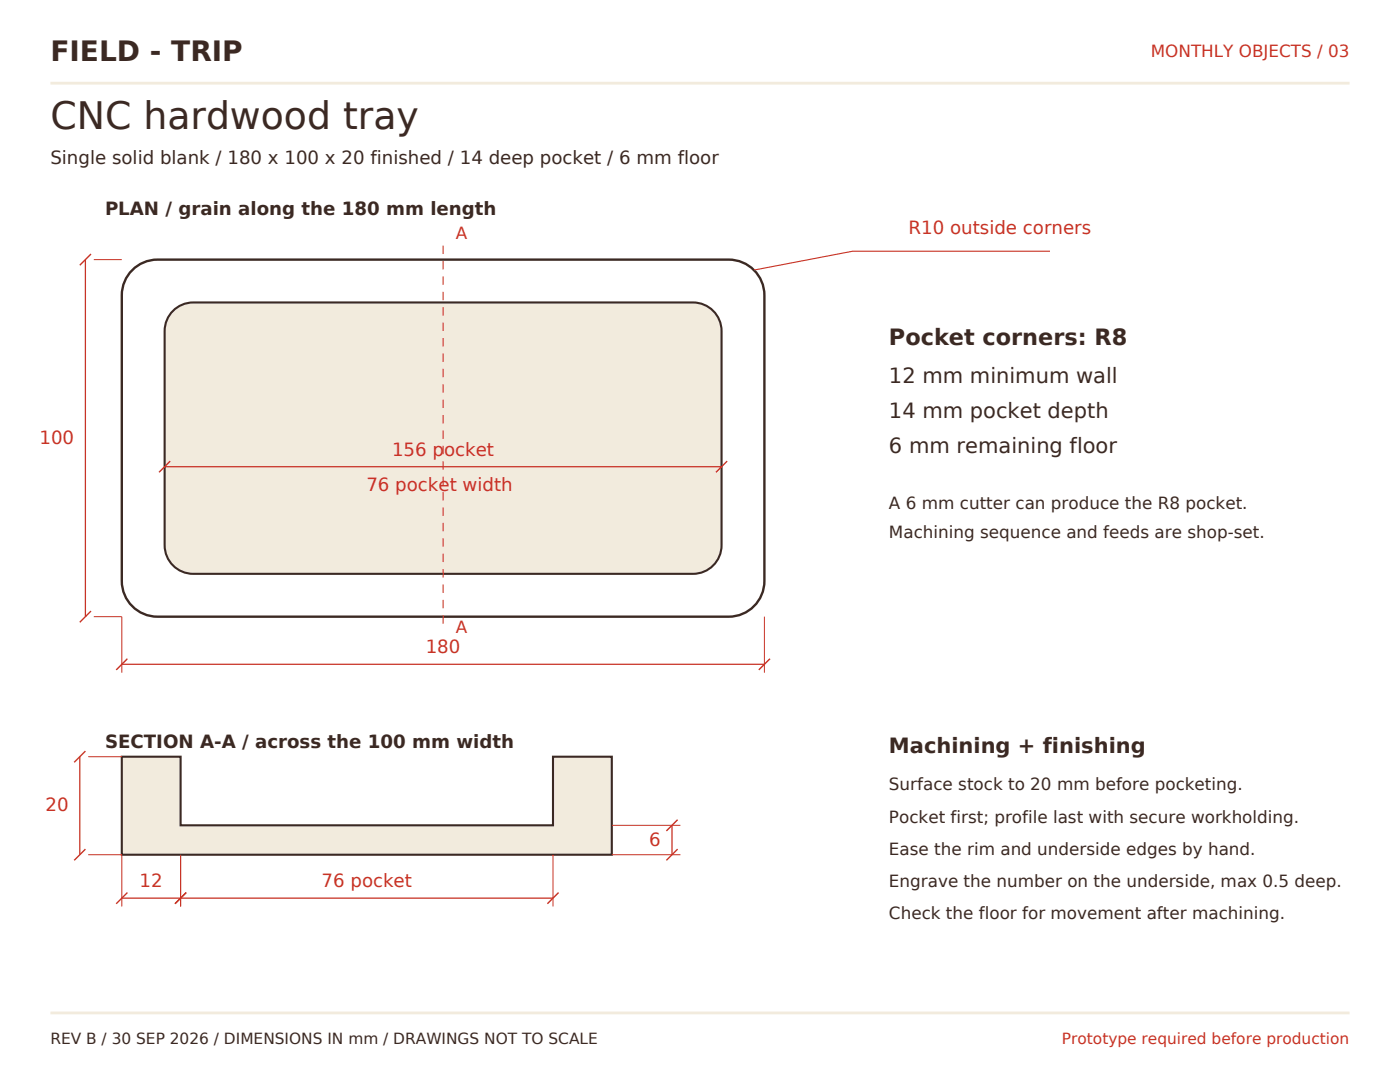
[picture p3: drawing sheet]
<svg xmlns="http://www.w3.org/2000/svg" width="279mm" height="216mm" viewBox="0 0 279 216" stroke-linecap="round" stroke-linejoin="round" font-family="sans-serif">
<defs><g id="words">
<text font-size="7.5" fill="#3b2923" x="10.1" y="25.8">CNC hardwood tray</text>
<text font-size="5.6" fill="#3b2923" x="10.1" y="12.1">FIELD - TRIP</text>
<text font-size="4.5" fill="#3b2923" x="177.4" y="68.8">Pocket corners: R8</text>
<g font-size="4.2" fill="#3b2923">
<text x="177.4" y="76.4">12 mm minimum wall</text>
<text x="177.4" y="83.4">14 mm pocket depth</text>
<text x="177.4" y="90.4">6 mm remaining floor</text>
<text x="177.4" y="150.2">Machining + finishing</text>
</g>
<g font-size="3.6" fill="#3b2923">
<text x="10.1" y="32.8">Single solid blank / 180 x 100 x 20 finished / 14 deep pocket / 6 mm floor</text>
<text x="21" y="42.9">PLAN / grain along the 180 mm length</text>
<text x="21" y="149.3">SECTION A-A / across the 100 mm width</text>
</g>
<g font-size="3.6" fill="#c83225">
<text x="181.3" y="46.8">R10 outside corners</text>
<text x="7.9" y="88.5">100</text>
<text x="78.2" y="90.9">156 pocket</text>
<text x="73.1" y="97.9">76 pocket width</text>
<text x="85" y="130.3">180</text>
<text x="9.1" y="161.9">20</text>
<text x="129.6" y="168.7">6</text>
<text x="27.9" y="177">12</text>
<text x="64.2" y="177">76 pocket</text>
</g>
<g font-size="3.4" fill="#c83225">
<text x="229.7" y="11.3">MONTHLY OBJECTS / 03</text>
<text x="90.9" y="47.6">A</text>
<text x="90.9" y="126.4">A</text>
</g>
<g font-size="3.4" fill="#3b2923">
<text x="177.4" y="101.5">A 6 mm cutter can produce the R8 pocket.</text>
<text x="177.4" y="107.4">Machining sequence and feeds are shop-set.</text>
<text x="177.4" y="157.7">Surface stock to 20 mm before pocketing.</text>
<text x="177.4" y="164.1">Pocket first; profile last with secure workholding.</text>
<text x="177.4" y="170.5">Ease the rim and underside edges by hand.</text>
<text x="177.4" y="177">Engrave the number on the underside, max 0.5 deep.</text>
<text x="177.4" y="183.4">Check the floor for movement after machining.</text>
</g>
<text font-size="3.1" fill="#3b2923" x="10.1" y="208.3">REV B / 30 SEP 2026 / DIMENSIONS IN mm / DRAWINGS NOT TO SCALE</text>
<text font-size="3.1" fill="#c83225" x="211.9" y="208.3">Prototype required before production</text>
</g></defs>
<path d="M10.1 16.6h259.2" fill="none" stroke="#f2ebdd" stroke-width=".56"/>
<path d="M26.8 53.6a7.1 7.1 0 0 1 4.6-1.8h114a7.1 7.1 0 0 1 7.2 7.1v57a7.1 7.1 0 0 1-7.2 7.2h-114a7.1 7.1 0 0 1-7.1-7.2v-57a7.1 7.1 0 0 1 2.5-5.3z" fill-rule="evenodd" fill="#fff" stroke="#3b2923" stroke-width=".47"/>
<path d="M34.5 62a5.7 5.7 0 0 1 4.1-1.6h99.7a5.7 5.7 0 0 1 5.7 5.7v42.7a5.7 5.7 0 0 1-5.7 5.7h-99.7a5.7 5.7 0 0 1-5.7-5.7v-42.7a5.7 5.7 0 0 1 1.6-4.1z" fill-rule="evenodd" fill="#f2ebdd" stroke="#3b2923" stroke-width=".42"/>
<path d="M18.7 51.8h5.6M18.7 123.1h5.6v11.1M152.6 123.1v11.1" fill="none" stroke="#c83225" stroke-width=".2"/>
<path d="M17 51.8v71.3M32.9 93.1h111.1M24.3 132.6h128.3" fill="none" stroke="#c83225" stroke-width=".25"/>
<path d="M18.2 50.7l-2.3 2.2M34 92l-2.3 2.2M145.1 92l-2.2 2.2M18.2 121.9l-2.3 2.3M25.4 131.4l-2.2 2.3M153.7 131.4l-2.3 2.3" fill="none" stroke="#c83225" stroke-width=".28"/>
<path d="M88.4 49v76.8" fill="none" stroke="#c83225" stroke-width=".22" stroke-dasharray="1.7 1.4" stroke-linecap="butt"/>
<path d="M209.5 50.1h-39.3l-19.7 3.8" fill="none" stroke="#c83225" stroke-width=".22"/>
<path d="M24.3 151h11.7v13.7h74.4v-13.7h11.7v19.5h-97.8z" fill-rule="evenodd" fill="#f2ebdd" stroke="#3b2923" stroke-width=".42"/>
<path d="M17.6 151h6.7M17.6 170.5h6.7v10.4M36 170.5v10.4M110.4 170.5v10.4M122.1 170.5h13.7M122.1 164.7h13.7" fill="none" stroke="#c83225" stroke-width=".2"/>
<path d="M15.9 151v19.5M24.3 179.2h86.1M134.1 164.7v5.8" fill="none" stroke="#c83225" stroke-width=".25"/>
<path d="M17 149.9l-2.2 2.2M17 169.4l-2.2 2.3M25.4 178.1l-2.2 2.2M37.2 178.1l-2.3 2.2M111.5 178.1l-2.3 2.2M135.2 163.6l-2.2 2.2M135.2 169.4l-2.2 2.3" fill="none" stroke="#c83225" stroke-width=".28"/>
<path d="M10.1 202.1h259.2" fill="none" stroke="#f2ebdd" stroke-width=".56"/>
<path d="M49.2 9.6h2.2v2.2h-2.2z" fill="#fff" stroke="#fff" stroke-width=".35"/>
<use href="#words"/>
</svg>
